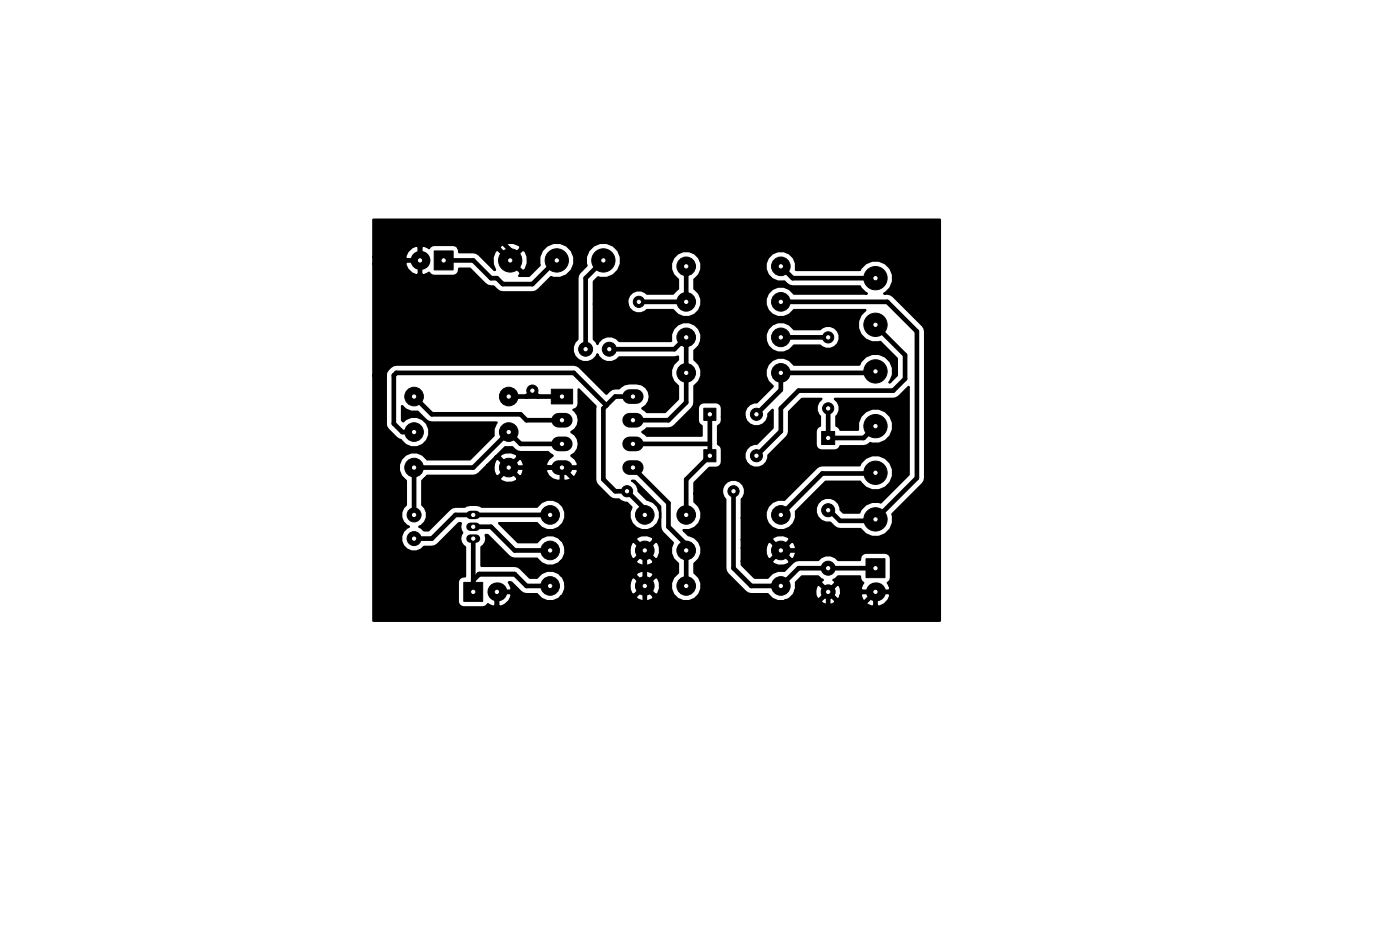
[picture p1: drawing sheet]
<svg xmlns="http://www.w3.org/2000/svg" width="150mm" height="102mm" viewBox="0 0 150 102" stroke-linecap="round" stroke-linejoin="round" font-family="sans-serif">
<g fill="#000" stroke="#000" stroke-width=".11">
<path d="M46.6 26.9h2v2.1h-2zM59.2 41.8h2.3v1.5h-2.3zM75.6 48.2h1.2v1.3h-1.2zM75.6 43.8h1.2v1.3h-1.2zM88.2 46.3h1.4v1.4h-1.4zM49.8 62.5h2v2h-2zM93 59.9h2v2.1h-2z"/>
<circle cx="54.8" cy="27.9" r="1.25"/>
<circle cx="59.8" cy="27.9" r="1.25"/>
<circle cx="62.9" cy="37.5" r=".75"/>
<circle cx="64.8" cy="27.9" r="1.25"/>
<circle cx="65.4" cy="37.5" r=".75"/>
<circle cx="68.6" cy="32.4" r=".6"/>
<circle cx="73.7" cy="36.2" r="1"/>
<circle cx="73.7" cy="32.4" r="1"/>
<circle cx="73.7" cy="28.6" r="1"/>
<circle cx="83.8" cy="36.2" r="1"/>
<circle cx="83.8" cy="32.4" r="1"/>
<circle cx="83.8" cy="28.6" r="1"/>
<circle cx="88.9" cy="36.2" r=".6"/>
<circle cx="94" cy="34.8" r="1.25"/>
<circle cx="94" cy="39.8" r="1.25"/>
<circle cx="94" cy="29.8" r="1.25"/>
<circle cx="44.4" cy="46.4" r="1"/>
<circle cx="44.4" cy="42.5" r="1"/>
<circle cx="44.4" cy="50.2" r="1"/>
<circle cx="44.4" cy="57.8" r=".75"/>
<circle cx="44.4" cy="55.2" r=".75"/>
<circle cx="54.6" cy="46.4" r="1"/>
<circle cx="54.6" cy="50.2" r="1"/>
<circle cx="54.6" cy="42.5" r="1"/>
<circle cx="57.1" cy="41.9" r=".6"/>
<circle cx="59.1" cy="55.2" r="1"/>
<circle cx="59.1" cy="59.1" r="1"/>
<circle cx="67.3" cy="52.7" r=".6"/>
<circle cx="69.2" cy="59.1" r="1"/>
<circle cx="69.2" cy="55.2" r="1"/>
<circle cx="73.7" cy="55.2" r="1"/>
<circle cx="73.7" cy="40" r="1"/>
<circle cx="73.7" cy="59.1" r="1"/>
<circle cx="78.7" cy="52.7" r=".6"/>
<circle cx="81.2" cy="44.4" r=".65"/>
<circle cx="81.2" cy="48.9" r=".65"/>
<circle cx="83.8" cy="55.2" r="1"/>
<circle cx="83.8" cy="59.1" r="1"/>
<circle cx="83.8" cy="40" r="1"/>
<circle cx="88.9" cy="43.8" r=".6"/>
<circle cx="88.9" cy="54.7" r=".7"/>
<circle cx="94" cy="50.7" r="1.25"/>
<circle cx="94" cy="55.7" r="1.25"/>
<circle cx="94" cy="45.7" r="1.25"/>
<circle cx="59.1" cy="62.9" r="1"/>
<circle cx="69.2" cy="62.9" r="1"/>
<circle cx="73.7" cy="62.9" r="1"/>
<circle cx="83.8" cy="62.9" r="1"/>
<circle cx="88.9" cy="61" r=".75"/>
<circle cx="88.9" cy="63.5" r=".75"/>
</g>
<g fill="#000">
<circle cx="45.1" cy="27.9" r="1.02"/>
<circle cx="53.3" cy="63.5" r="1.02"/>
<circle cx="94" cy="63.5" r="1.02"/>
</g>
<path d="M50.5 56.5h.6M50.5 57.8h.6M50.5 55.2h.6" fill="none" stroke="#000" stroke-width=".9"/>
<path d="M60 45.1h.7M60 47.6h.7M60 50.2h.7M67.6 45.1h.7M67.6 47.6h.7M67.6 50.2h.7M67.6 42.5h.7" fill="none" stroke="#000" stroke-width="1.6"/>
<g fill="none" stroke="#000" stroke-width=".5">
<path d="M45.1 24.8v3.1M47.6 27.9h3.2l1.9 1.9h.6l.7 .7h3.1l2.7-2.6M54.8 27.9v-1.1l-2.1-2h-10.8l-.6 .6v39.4l1.2 1.2h54v-6.9h-12.7M64.8 27.9l-1.9 1.9v7.7M65.4 37.5h7l1.3-1.3v7l-1.9 1.9h-3.9M73.7 28.6v3.8h-5.1M83.8 32.4h11.4l3.2 3.2v15.7l-4.4 4.4v.2h-3.8l-1.3-1.3v.1M83.8 36.2h5.1M83.8 28.6l1.3 1.2h8.9M94 39.8v.2h-10.2v1.8l-2.6 2.7M94 34.8l3.2 3.3v2.5l-1.3 1.3h-10.2l-1.9 1.9v2.5l-2.6 2.6M44.4 42.5l2 2h9.5l.6 .6h3.8"/>
<path d="M50.8 56.5h1.9l2.5 2.6h3.9M50.8 57.8v5.7M54.6 50.2h5.7l8.9 8.9v6.9M54.6 42.5h5.7M56.5 42.5l.6-.6 .7 .6M59.1 55.2h-10.2l-2.5 2.6h-2M60.3 47.6h-4.4l-1.3-1.2-3.8 3.8h-6.4v5M65.1 43.5l-3.5-3.5h-19.1l-.2 .3v5.1l.9 1h1.2M67.9 42.5h-1.9l-1.2 1.3v7.6l1.2 1.3h1.3l1.9 1.9v.6M67.9 47.6h8.3M67.9 50.2l3.9 3.8v2.5l1.9 1.9v4.5M76.2 44.5v4.4l-2.5 2.5v3.8"/>
<path d="M78.7 52.7v8.3l1.9 1.9h3.2l1.9-1.9h8.3M88.9 43.8v3.2h3.8l1.3-1.3M94 50.7v.1h-5.7l-4.5 4.4M50.8 62.2l.6-.6h3.8l1.3 1.3h2.6M53.3 63.5v2.5M88.9 63.5v2.5M94 63.5l-2.6 2.5"/>
</g>
<path d="M40.1 23.6h60.8v43h-60.8v-26.3h1.3v5.1l.1 .4 1.1 1.2 .5 .3a1.66 1.66 0 0 0 2.3 .4 1.66 1.66 0 0 0 .3-2.4 1.66 1.66 0 0 0-2.4-.1l-.1-.1v-1.5a1.58 1.58 0 0 0 1.6 .6l.9 .9 .3 .2h.4h6.9l-.3 .7v.7l-2.6 2.6-4.6-.1a1.66 1.66 0 0 0-2.5-.2 1.66 1.66 0 0 0 .3 2.6v2.6l-.3 .3a1.38 1.38 0 0 0 .6 2 1.39 1.39 0 0 0-.6 2.1 1.39 1.39 0 0 0 2.2 .1 1.59 1.59 0 0 0 1.5-.3l2.3-2.3h.2l-.1 .4 .1 .4 .1 .3-.1 .2a1.04 1.04 0 0 0 .4 1.3v3.1h-.1a.65 .65 0 0 0-.7 .7l.1 2.3 .3 .3 .3 .1h2l.3-.1 .3-.3 .6 .3 .2-.1v-1.4h.3v1.4l.2 .1 .5-.2 .5-.4 .2-.6-.1-.3h-1.6v-.2h1.6l.1-.3-.3-.6h.3l1.3 1.2h1.5a1.62 1.62 0 0 0 2.5 .3h8l.1 .3 .7 .2h.6l.5-.2 .1-.3-1-1-1 1h-8l.2-.2 .3-.6v-.6h6.9v.7l.2 .4 .3 .1 .9-.9h.4l1 .9 .2-.1 .3-.6-.1-.6-.2-.5-.2-.1-1 1h-.4l-.9-1-.3 .1-.2 .6h-6.9l-.3-.7-.2-.2h8l1 1 1-1-.1-.3-.6-.2h-.7l-.5 .2-.1 .3h-8a1.62 1.62 0 0 0-2.5 .3h-.8l-1.3-1.2-.4-.1h-3.5v-2a1.03 1.03 0 0 0 .4-1.3h.2l2.3 2.3 .3 .2 2.8 .1a1.63 1.63 0 0 0 2.5 .2h8l.1 .3 .7 .2h.6l.5-.2 .1-.3-1-1-1 1h-8l.2-.2 .3-.6v-.6h6.9v.6l.2 .5 .3 .1 .9-.9h.4l1 .9 .2-.1 .3-.6-.1-.6-.2-.5-.2-.1-1 1h-.4l-.9-1-.3 .1-.2 .6h-6.9l-.3-.7-.2-.2h8l1 1 1-1-.1-.3-.6-.2h-.7l-.5 .2-.1 .3h-8a1.62 1.62 0 0 0-2.5 .3h-2.1l-2-2.1 4.1 .1a1.66 1.66 0 0 0 2.5 .3 1.66 1.66 0 0 0-.1-2.5 1.66 1.66 0 0 0-2.4 .4h-6l-.2-.2a2.12 2.12 0 0 0-1.6 .2h-1.3l-.3 .2-2.3 2.3h-.5l-.3-.3-.2-.1 .2-.1a1.39 1.39 0 0 0 .1-2.2v-2.6l.3-.3h8l.1 .3 .6 .2h.7l.5-.2 .1-.3-1-1-1 1h-8l.3-.3h4.9h.3l.3-.2 .9-.9h.7v.7l.2 .4 .3 .1 .9-.9h.4l1 .9 .2-.1 .2-.5h2.4v.1a1.46 1.46 0 0 0 1.6 1v-1.3h.3v1.3h.3a1.41 1.41 0 0 0 1.3-1.1l-.2-.2h-3.2l-.1 .2h-2.4v-.7l-.2-.5-.2-.1-1 1h-.4l-.9-1-.3 .1-.2 .6h-.7l.9-.9h.4l1 1 1-1-.1-.3-.6-.2h-.7l-.5 .2-.1 .3h-.4l1-1h.8a1.37 1.37 0 0 0 .9 .5h2.9l.5 .4-.4 .3-.3 .5 .1 .3h3.2l.2-.2a1.38 1.38 0 0 0-.8-.9 1.4 1.4 0 0 0 .8-1.3 1.4 1.4 0 0 0-.8-1.2 1.38 1.38 0 0 0 .2-2.4 .63 .63 0 0 0 .6-.7v-1.5l1.8 1.8v7.8l.1 .4 1.4 1.5 .3 .2 .7 .1 .2 .2 .5 .1h.2l.5 .5a1.66 1.66 0 0 0 .8 2.4 1.66 1.66 0 0 0 2.2-1.1 1.66 1.66 0 0 0-1.3-2.1l-1-.9v-.2l-.1-.5-.6-.4h.3l2.8 2.7v2.6l1.3 1.3a1.62 1.62 0 0 0 .6 2.3l-.1 1a1.66 1.66 0 0 0-.3 2.5 1.66 1.66 0 0 0 2.5-.1 1.66 1.66 0 0 0-.4-2.4l.1-1.1a1.66 1.66 0 0 0 .7-1.7 1.66 1.66 0 0 0-1.4-1.3l-.5-.5h.6a1.66 1.66 0 0 0 1.3-1.3 1.66 1.66 0 0 0-.8-1.8v-.9h3l.2 .5 .2 .2v7.4v.3l.2 .3 2.2 2.1h2.1a1.61 1.61 0 0 0 1.8 .8h3.9l.1 .2 .5 .2h.5l.4-.2 .1-.2-.8-.8-.8 .8h-3.9l.5-.2 .5-.5 .2-.5h2.1v.5l.2 .4 .2 .1 .8-.8h.4l.8 .8 .2-.1 .1-.3h2.2l.2 .5 .4 .4 .6 .3 .3-.1v-1.4h.2v1.4l.3 .1 .5-.3 .5-.4 .2-.5-.1-.3h-3l-.1 .3h-2.2l.1-.7-.2-.4-.2-.1-.8 .8h-.4l-.8-.8-.2 .1-.2 .5h-2.1v-.8l.7-.7h1.7l.5 .4-.1 .1-.1 .2 .8 .8 .8-.8-.1-.2-.1-.1 .5-.4h2.3l.1 .4 .3 .3-.3 .6 .1 .3h3l.1-.3-.3-.6 .3-.3v-.2v-2.1a.65 .65 0 0 0-.6-.6h-2.3a.68 .68 0 0 0-.4 .8h-2.3l-.3-.3a1.37 1.37 0 0 0-1.9 .3h-2.4l-1.3 1.1a1.63 1.63 0 0 0-1.7 .8h-1.4l-1.4-1.4v-.4h3.2l.1 .3 .7 .2h.6l.5-.2 .1-.3-1-1-1 1h-3.2v-1.4h2.6v.6l.2 .5 .3 .1 .9-.9h.4l1 .9 .2-.1 .3-.6-.1-.6-.2-.5-.2-.1-1 1h-.4l-.9-1-.3 .1-.2 .6h-2.6v-.9h3.2l1 1 1-1-.1-.3-.6-.2h-.7l-.5 .2-.1 .3h-3.2v-2.3h2.6l.2 .6a1.66 1.66 0 0 0 2.1 .6 1.66 1.66 0 0 0 .9-1.9l3.2-3.2h3.7a1.91 1.91 0 0 0 3 .5 1.91 1.91 0 0 0-.2-3 1.91 1.91 0 0 0-2.8 .7h-4l-.4 .1-.3 .2-3.4 3.4a1.66 1.66 0 0 0-2 2h-2.6v-2a1.25 1.25 0 0 0-.5-2.1 1.25 1.25 0 0 0-1.6 1.4h-3v-1.1l1.7-1.6h.6a.65 .65 0 0 0 .7-.7v-1.5l-.4-.4v-1.9a.77 .77 0 0 0 .4-1h2.4l.2 .5a1.29 1.29 0 0 0 1.5 .5 1.29 1.29 0 0 0 .9-1.3l.4-.4v1.9l-1.7 1.7h-.3a1.3 1.3 0 0 0-1 1.5 1.3 1.3 0 0 0 1.4 1.1 1.3 1.3 0 0 0 1.2-1.3l1.9-2 .2-.3 .1-2.4 1.4-1.4h2.1a1.22 1.22 0 0 0-.2 1.9v1l-.3 .1-.1 .5v1.4a.65 .65 0 0 0 .6 .6h1.6l.3-.1 .1-.3h2.5l.3-.1 .4-.3a1.92 1.92 0 0 0 2.5-1.6 1.92 1.92 0 0 0-2-2.1 1.92 1.92 0 0 0-1.8 2.3h-1.9l-.1-.3-.3-.1v-1a1.21 1.21 0 0 0-.2-1.9h6.3l.3-.1 .3-.2 1-1v9.4l-3 3-.1-.1a1.83 1.83 0 0 0-2.2 1.2h-1.7l-.3-.3a1.35 1.35 0 0 0-1.4-1.3 1.35 1.35 0 0 0-1.3 1.5 1.35 1.35 0 0 0 1.6 1.2 1.5 1.5 0 0 0 1.1 .7h2.2a1.9 1.9 0 0 0 2.4 .7 1.9 1.9 0 0 0 1-2.3l3.3-3.3 .1-.3 .1-.3v-15.7l-.1-.4-.1-.3-3.3-3.2a1.08 1.08 0 0 0-.9-.2 1.9 1.9 0 0 0 .4-3 1.9 1.9 0 0 0-3 .5l-6.9-.1a1.66 1.66 0 0 0-1.5-2 1.66 1.66 0 0 0-1.7 1.8 1.66 1.66 0 0 0 2 1.5l.6 .5h.3h7.2l.1 .2 .7 .6h-7.9a1.66 1.66 0 0 0-2.5-.4 1.66 1.66 0 0 0 0 2.5 1.66 1.66 0 0 0 2.5-.3h7.7l-.5 .5a1.9 1.9 0 0 0 0 2.2 1.9 1.9 0 0 0 2.1 .7l1.8 1.8v1.8l-.8 .7a1.89 1.89 0 0 0-.5-2.8 1.89 1.89 0 0 0-2.8 .9h-7a1.68 1.68 0 0 0-2.6-.2 1.68 1.68 0 0 0 .3 2.6l-1.7 1.7h-.3a1.31 1.31 0 0 0-1 1.5h-2.4v-.9a.65 .65 0 0 0-.7-.6h-1.2l-.5 .1-.2 .5v1.3a.64 .64 0 0 0 .4 .6v1h-5.9l-.5-.3 .5-.4h2.4l.3-.1 .3-.2 2.1-2.2 .1-2.1a1.66 1.66 0 0 0-.1-2.8v-1l.5-.5 .3-.6h6.9a1.66 1.66 0 0 0 1.3 1.3 1.66 1.66 0 0 0 1.7-.7h2.8l.2 .1a1.25 1.25 0 0 0 1.7-.2 1.25 1.25 0 0 0-.1-1.7 1.25 1.25 0 0 0-1.8 0h-2.8a1.67 1.67 0 0 0-2-.6 1.67 1.67 0 0 0-1 1.8h-6.9v-.6a1.67 1.67 0 0 0-2-1.3 1.67 1.67 0 0 0-1.3 2h-5.5l-.3-.3a1.38 1.38 0 0 0-2.1 .6l-.1-.2-.3-.3v-3.8h3.6a1.24 1.24 0 0 0 2.1 .7h2.9a1.66 1.66 0 0 0 2.6 .3 1.66 1.66 0 0 0-.4-2.6l.1-1a1.66 1.66 0 0 0 .3-2.5 1.66 1.66 0 0 0-2.5 0 1.66 1.66 0 0 0 .4 2.5v1l-.5 .5h-2.9l-.1-.2a1.26 1.26 0 0 0-1.4 0 1.26 1.26 0 0 0-.6 1.3h-3.6v-2.4l.5-.5 .2 .1a1.92 1.92 0 0 0 2.3-1.8 1.92 1.92 0 0 0-2.1-2 1.92 1.92 0 0 0-1.6 2.5l-.8 .7-.2 .3v.3v6.6a1.39 1.39 0 0 0 0 2.2 1.39 1.39 0 0 0 2.1-.6 1.36 1.36 0 0 0 2.4 .3h5.9h.4l-.1 .3a1.66 1.66 0 0 0 .1 2.8v1.4l-1.4 1.4h-2l-.5-.4 .4-.2a1.42 1.42 0 0 0 .3-1.6 1.42 1.42 0 0 0-1.3-.9h-.7l-.6 .1-.5 .5a1.3 1.3 0 0 0-1.4 .5l-2.9-2.8-.3-.2-.3-.1-19.3 .1a1.45 1.45 0 0 0-.9 1.1h-1.3v-12h3.4l.2 .6 .5 .4 .5 .2 .3-.1v-1.3h-1.4l-.1 .2h-3.4v-.7h3.4l.1 .2h1.4v-1.3h.2v2.9l.3 .1 .5-.2 .4 .3h.2h2.3a.68 .68 0 0 0 .4-.8h1.1l1.7 1.7a1.11 1.11 0 0 0 .9 .2 1.41 1.41 0 0 0 1 .7h3.1l.4-.1 1.7-1.6 .2 .1a1.92 1.92 0 0 0 2.3-1.8 1.92 1.92 0 0 0-2.1-2 1.92 1.92 0 0 0-1.7 2.4l-1.1 1.2h-1.1l.2-.3-1.3-1.3 .3-.1 1.2 1.2 .3-.1 .3-.7-.1-.8-.2-.6-.3-.1-1.2 1.1h-.3l-1.2-1.1-.3 .1-.2 .7v.8l.2 .6-2-1.9h-1.8l-.1-.5h4.4l1.2 1.2 1.1-1.2-.1-.3-.7-.3-.8 .1-.6 .2-.1 .3h-4.4l-.3-.3h-.3h-2h-.2l-.4 .3-.5-.3-.3 .2-.5-.2-.5 .2-.5 .5-.2 .6h-3.4z" fill="#000" stroke="#000" stroke-width=".25"/>
<g fill="#fff" stroke="#fff" stroke-width=".11">
<circle cx="78.7" cy="52.7" r=".17"/>
<circle cx="67.3" cy="52.7" r=".17"/>
<circle cx="88.9" cy="43.8" r=".17"/>
<circle cx="88.9" cy="36.2" r=".17"/>
<circle cx="57.1" cy="41.9" r=".17"/>
<circle cx="68.6" cy="32.4" r=".17"/>
<circle cx="50.8" cy="63.5" r=".17"/>
<circle cx="53.3" cy="63.5" r=".17"/>
<circle cx="47.6" cy="27.9" r=".17"/>
<circle cx="45.1" cy="27.9" r=".17"/>
<circle cx="50.8" cy="56.5" r=".17"/>
<circle cx="50.8" cy="57.8" r=".17"/>
<circle cx="50.8" cy="55.2" r=".17"/>
<circle cx="83.8" cy="62.9" r=".17"/>
<circle cx="73.7" cy="62.9" r=".17"/>
<circle cx="73.7" cy="59.1" r=".17"/>
<circle cx="83.8" cy="59.1" r=".17"/>
<circle cx="59.1" cy="62.9" r=".17"/>
<circle cx="69.2" cy="62.9" r=".17"/>
<circle cx="69.2" cy="55.2" r=".17"/>
<circle cx="59.1" cy="55.2" r=".17"/>
<circle cx="59.1" cy="59.1" r=".17"/>
<circle cx="69.2" cy="59.1" r=".17"/>
<circle cx="44.4" cy="46.4" r=".17"/>
<circle cx="54.6" cy="46.4" r=".17"/>
<circle cx="44.4" cy="50.2" r=".17"/>
<circle cx="54.6" cy="50.2" r=".17"/>
<circle cx="54.6" cy="42.5" r=".17"/>
<circle cx="44.4" cy="42.5" r=".17"/>
<circle cx="83.8" cy="32.4" r=".17"/>
<circle cx="73.7" cy="32.4" r=".17"/>
<circle cx="83.8" cy="28.6" r=".17"/>
<circle cx="73.7" cy="28.6" r=".17"/>
<circle cx="83.8" cy="55.2" r=".17"/>
<circle cx="73.7" cy="55.2" r=".17"/>
<circle cx="73.7" cy="36.2" r=".17"/>
<circle cx="83.8" cy="36.2" r=".17"/>
<circle cx="73.7" cy="40" r=".17"/>
<circle cx="83.8" cy="40" r=".17"/>
<circle cx="60.3" cy="42.5" r=".17"/>
<circle cx="60.3" cy="45.1" r=".17"/>
<circle cx="60.3" cy="47.6" r=".17"/>
<circle cx="60.3" cy="50.2" r=".17"/>
<circle cx="67.9" cy="50.2" r=".17"/>
<circle cx="67.9" cy="47.6" r=".17"/>
<circle cx="67.9" cy="45.1" r=".17"/>
<circle cx="67.9" cy="42.5" r=".17"/>
<circle cx="88.9" cy="63.5" r=".17"/>
<circle cx="88.9" cy="61" r=".17"/>
<circle cx="44.4" cy="55.2" r=".17"/>
<circle cx="44.4" cy="57.8" r=".17"/>
<circle cx="88.9" cy="47" r=".17"/>
<circle cx="88.9" cy="54.7" r=".17"/>
<circle cx="76.2" cy="48.9" r=".17"/>
<circle cx="81.2" cy="48.9" r=".17"/>
<circle cx="76.2" cy="44.4" r=".17"/>
<circle cx="81.2" cy="44.4" r=".17"/>
<circle cx="62.9" cy="37.5" r=".17"/>
<circle cx="65.4" cy="37.5" r=".17"/>
<circle cx="94" cy="50.7" r=".17"/>
<circle cx="94" cy="55.7" r=".17"/>
<circle cx="94" cy="45.7" r=".17"/>
<circle cx="94" cy="34.8" r=".17"/>
<circle cx="94" cy="39.8" r=".17"/>
<circle cx="94" cy="29.8" r=".17"/>
<circle cx="59.8" cy="27.9" r=".17"/>
<circle cx="54.8" cy="27.9" r=".17"/>
<circle cx="64.8" cy="27.9" r=".17"/>
<circle cx="94" cy="61" r=".17"/>
<circle cx="94" cy="63.5" r=".17"/>
</g>
</svg>
